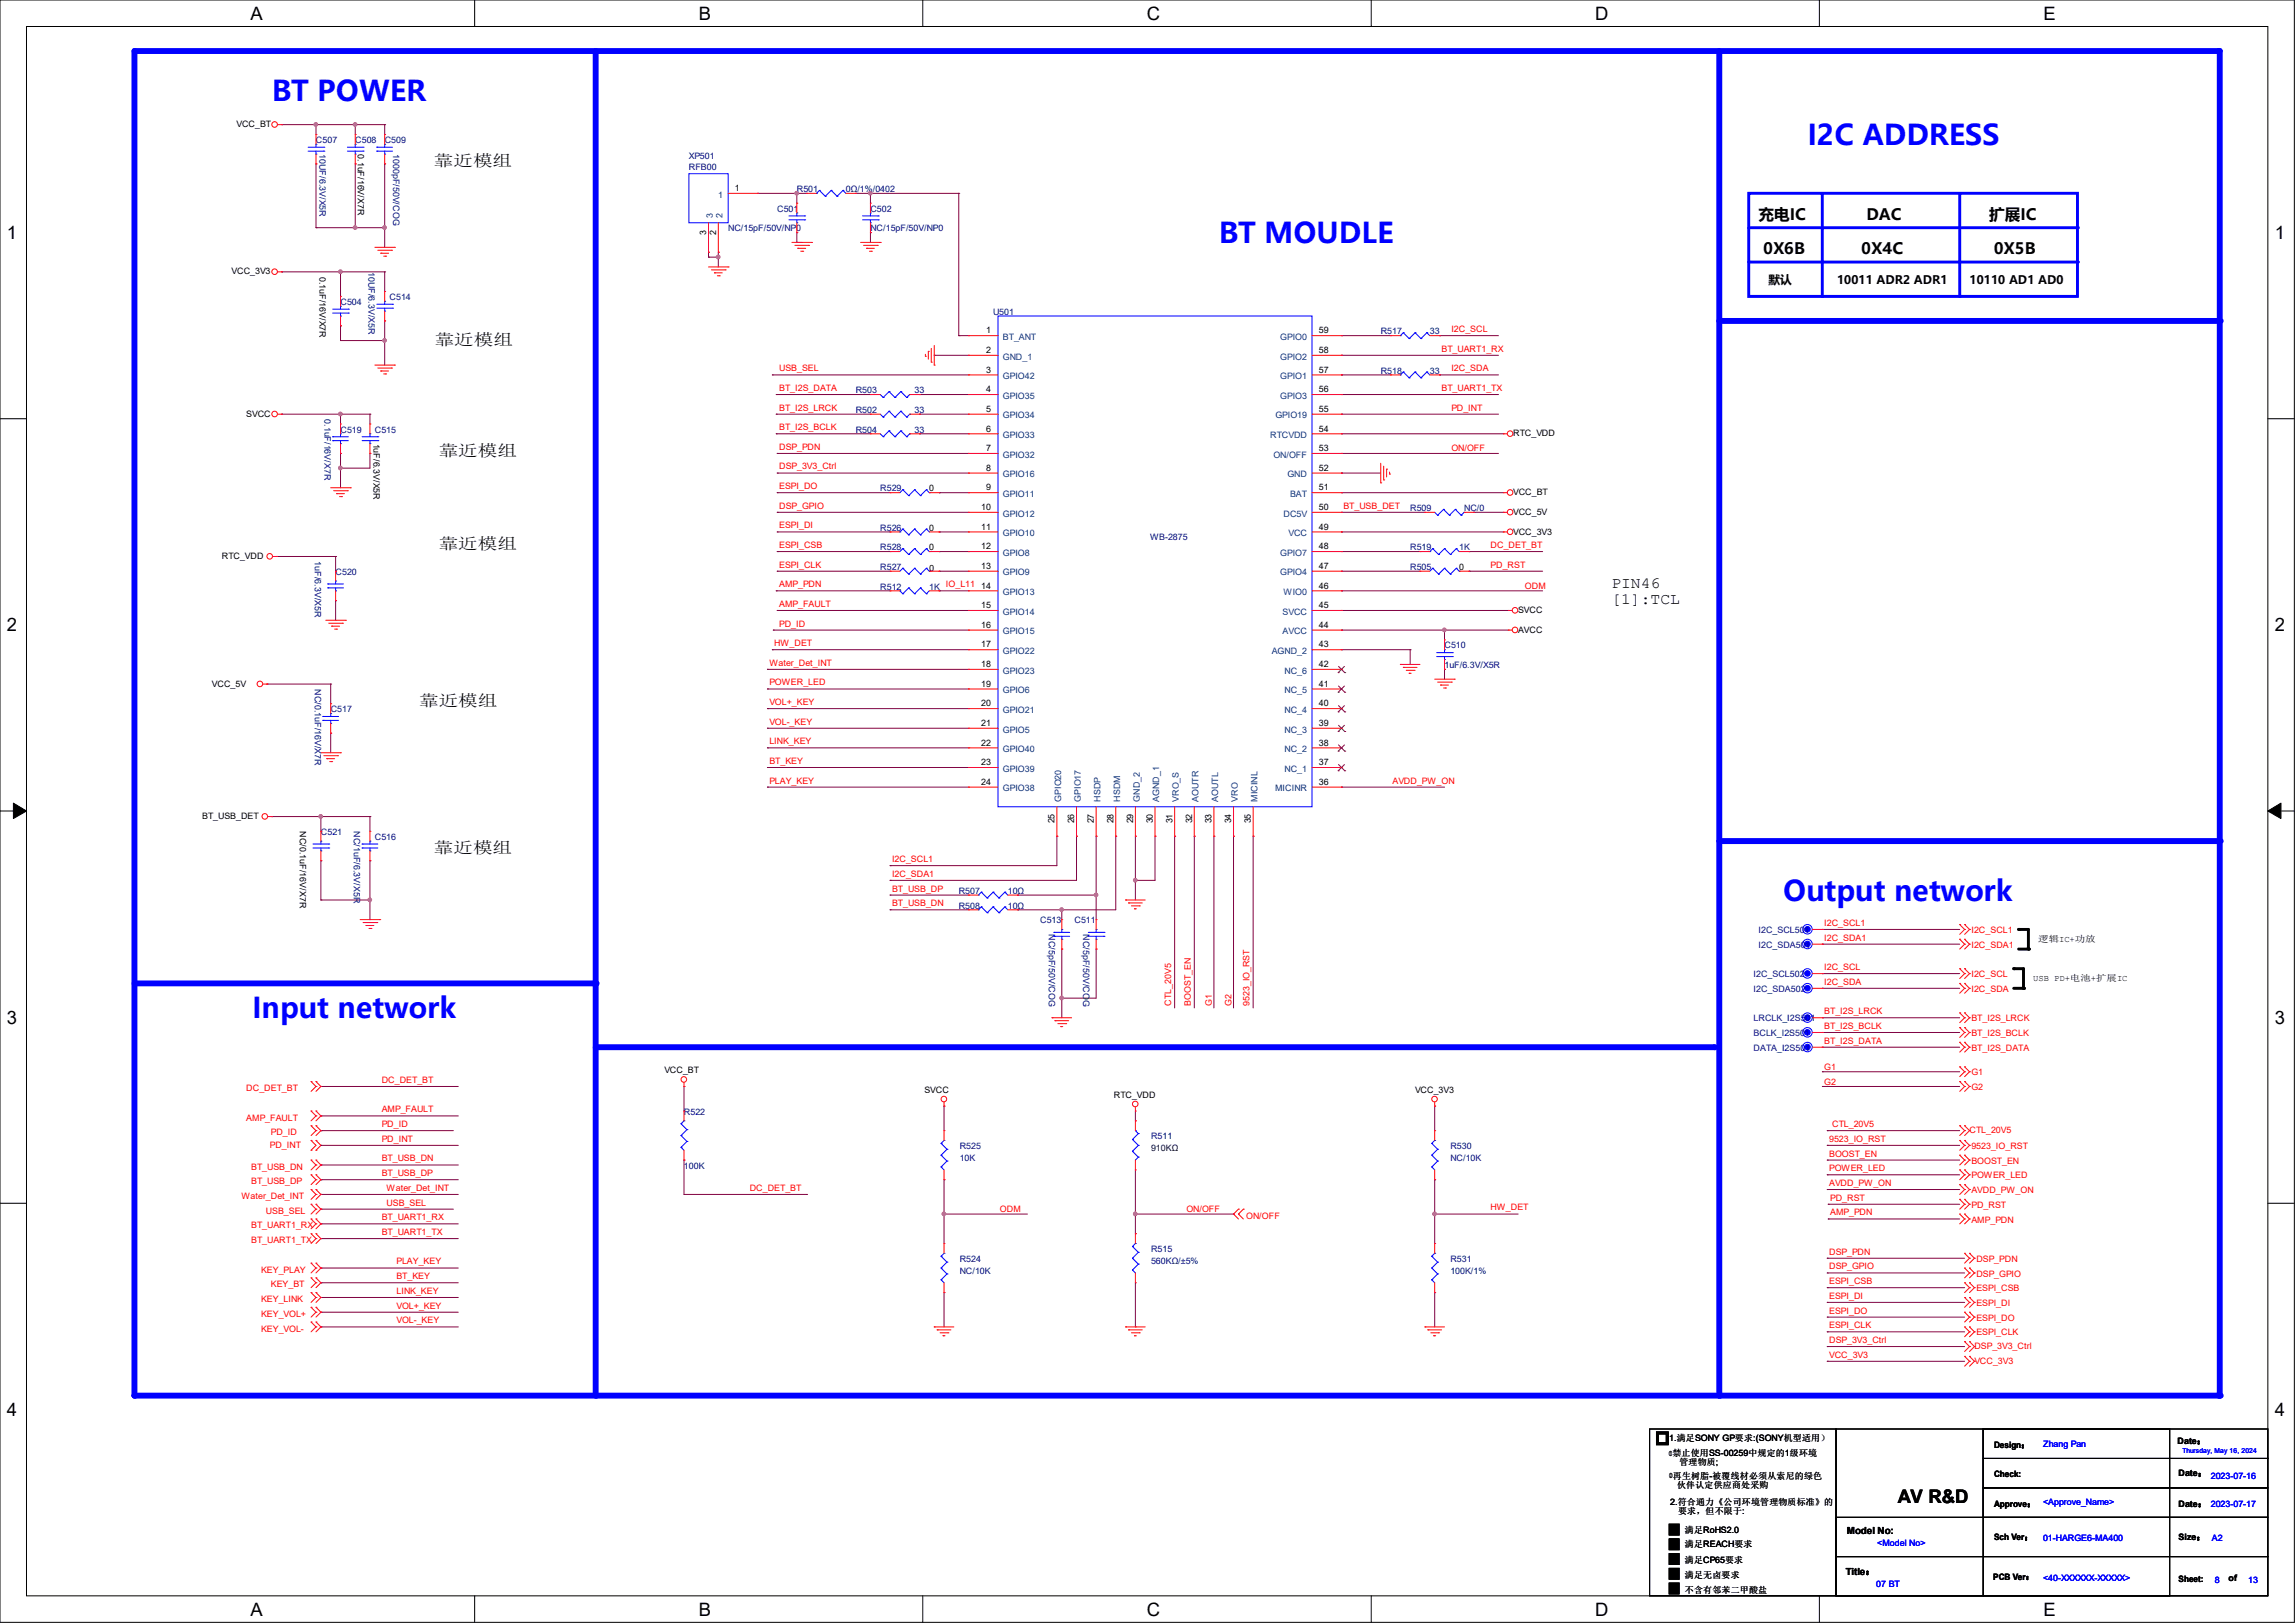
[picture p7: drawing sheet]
<svg xmlns="http://www.w3.org/2000/svg" width="297mm" height="210mm" viewBox="0 0 297 210" stroke-linecap="round" stroke-linejoin="round" font-family="sans-serif">
<defs><g id="words">
<g font-size="3.7" fill="#00f">
<text x="35.2" y="13">BT POWER</text>
<text x="233.9" y="18.8">I2C ADDRESS</text>
<text x="157.7" y="31.5">BT MOUDLE</text>
<text x="230.8" y="116.5">Output network</text>
<text x="32.6" y="131.8">Input network</text>
</g>
<g font-size="2.4">
<text x="32.4" y="2.6">A</text>
<text x="90.4" y="2.6">B</text>
<text x="148.4" y="2.6">C</text>
<text x="206.5" y="2.6">D</text>
<text x="264.5" y="2.6">E</text>
<text x=".9" y="30.9">1</text>
<text x="294.4" y="30.9">1</text>
<text x=".9" y="81.7">2</text>
<text x="294.4" y="81.7">2</text>
<text x=".9" y="132.5">3</text>
<text x="294.4" y="132.5">3</text>
<text x=".9" y="183.2">4</text>
<text x="294.4" y="183.2">4</text>
<text x="245.6" y="194.5">AV R&amp;D</text>
<text x="32.4" y="209.1">A</text>
<text x="90.4" y="209.1">B</text>
<text x="148.4" y="209.1">C</text>
<text x="206.5" y="209.1">D</text>
<text x="264.5" y="209.1">E</text>
</g>
<g font-size="2">
<text x="56.1" y="21.5">靠近模组</text>
<text x="227.6" y="28.4">充电IC</text>
<text x="241.6" y="28.4">DAC</text>
<text x="257.4" y="28.4">扩展IC</text>
<text x="228.2" y="32.9">0X6B</text>
<text x="240.9" y="32.9">0X4C</text>
<text x="258.1" y="32.9">0X5B</text>
<text x="56.3" y="44.6">靠近模组</text>
<text x="56.8" y="59">靠近模组</text>
<text x="56.8" y="71">靠近模组</text>
<text x="208.5" y="76.1">PIN46</text>
<text x="208.5" y="78.1">[1]:TCL</text>
<text x="54.2" y="91.4">靠近模组</text>
<text x="56.1" y="110.4">靠近模组</text>
</g>
<g font-size="1.5">
<text x="228.9" y="36.8">默认</text>
<text x="237.7" y="36.8">10011 ADR2 ADR1</text>
<text x="254.9" y="36.8">10110 AD1 AD0</text>
</g>
<g font-size="1.3">
<text x="238.9" y="203.8">Title：</text>
<text x="239" y="198.5">Model No:</text>
</g>
<g font-size="1.1">
<text x="30.6" y="16.5">VCC_BT</text>
<text x="46.3" y="19.9" transform="rotate(90 46.3 19.9)">0.1uF/16V/X7R</text>
<text x="95.1" y="24.7">1</text>
<text x="30" y="35.5">VCC_3V3</text>
<text x="41.4" y="35.8" transform="rotate(90 41.4 35.8)">0.1uF/16V/X7R</text>
<text x="91.4" y="30.4" transform="rotate(-90 91.4 30.4)">3</text>
<text x="92.7" y="30.4" transform="rotate(-90 92.7 30.4)">2</text>
<text x="127.6" y="43.1">1</text>
<text x="127.6" y="45.7">2</text>
<text x="170.7" y="45.7">58</text>
<text x="170.7" y="43.1">59</text>
<text x="31.9" y="53.9">SVCC</text>
<text x="127.6" y="48.2">3</text>
<text x="127.6" y="50.8">4</text>
<text x="127.6" y="53.3">5</text>
<text x="170.7" y="53.3">55</text>
<text x="170.7" y="50.8">56</text>
<text x="170.7" y="48.2">57</text>
<text x="48.3" y="57.4" transform="rotate(90 48.3 57.4)">1uF/6.3V/X5R</text>
<text x="127.6" y="55.8">6</text>
<text x="127.6" y="58.4">7</text>
<text x="170.7" y="58.4">53</text>
<text x="170.7" y="55.8">54</text>
<text x="195.8" y="56.5">RTC_VDD</text>
<text x="120.3" y="63.6">0</text>
<text x="127" y="66">10</text>
<text x="127.6" y="60.9">8</text>
<text x="127.6" y="63.5">9</text>
<text x="170.7" y="66">50</text>
<text x="170.7" y="63.5">51</text>
<text x="170.7" y="60.9">52</text>
<text x="195.8" y="64.1">VCC_BT</text>
<text x="120.3" y="68.7">0</text>
<text x="120.3" y="71.2">0</text>
<text x="127" y="68.5">11</text>
<text x="127" y="71.1">12</text>
<text x="170.7" y="71.1">48</text>
<text x="170.7" y="68.5">49</text>
<text x="195.8" y="69.2">VCC_3V3</text>
<text x="195.8" y="66.6">VCC_5V</text>
<text x="28.7" y="72.4">RTC_VDD</text>
<text x="120.9" y="73.2" transform="rotate(-180 120.9 73.2)">0</text>
<text x="127" y="73.6">13</text>
<text x="127" y="76.2">14</text>
<text x="170.7" y="76.2">46</text>
<text x="170.7" y="73.6">47</text>
<text x="188.8" y="73.7">0</text>
<text x="127" y="78.7">15</text>
<text x="127" y="81.2">16</text>
<text x="127" y="83.8">17</text>
<text x="170.7" y="83.8">43</text>
<text x="170.7" y="81.2">44</text>
<text x="170.7" y="78.7">45</text>
<text x="196.5" y="79.3">SVCC</text>
<text x="196.5" y="81.9">AVCC</text>
<text x="27.4" y="88.9">VCC_5V</text>
<text x="127" y="86.3">18</text>
<text x="127" y="88.9">19</text>
<text x="170.7" y="88.9">41</text>
<text x="170.7" y="86.3">42</text>
<text x="127" y="91.4">20</text>
<text x="127" y="93.9">21</text>
<text x="170.7" y="93.9">39</text>
<text x="170.7" y="91.4">40</text>
<text x="127" y="96.5">22</text>
<text x="127" y="99">23</text>
<text x="127" y="101.6">24</text>
<text x="170.7" y="101.6">36</text>
<text x="170.7" y="99">37</text>
<text x="170.7" y="96.5">38</text>
<text x="26.2" y="106">BT_USB_DET</text>
<text x="38.8" y="107.6" transform="rotate(90 38.8 107.6)">NC/0.1uF/16V/X7R</text>
<text x="136.5" y="106.6" transform="rotate(-90 136.5 106.6)">25</text>
<text x="139" y="106.6" transform="rotate(-90 139 106.6)">26</text>
<text x="141.6" y="106.6" transform="rotate(-90 141.6 106.6)">27</text>
<text x="144.1" y="106.6" transform="rotate(-90 144.1 106.6)">28</text>
<text x="146.6" y="106.6" transform="rotate(-90 146.6 106.6)">29</text>
<text x="149.2" y="106.6" transform="rotate(-90 149.2 106.6)">30</text>
<text x="151.7" y="106.6" transform="rotate(-90 151.7 106.6)">31</text>
<text x="154.3" y="106.6" transform="rotate(-90 154.3 106.6)">32</text>
<text x="156.8" y="106.6" transform="rotate(-90 156.8 106.6)">33</text>
<text x="159.3" y="106.6" transform="rotate(-90 159.3 106.6)">34</text>
<text x="161.9" y="106.6" transform="rotate(-90 161.9 106.6)">35</text>
<text x="263.8" y="121.9">逻辑IC+功放</text>
<text x="263.1" y="127">USB PD+电池+扩展IC</text>
<text x="86" y="138.9">VCC_BT</text>
<text x="119.6" y="141.4">SVCC</text>
<text x="144.1" y="142.1">RTC_VDD</text>
<text x="183.1" y="141.4">VCC_3V3</text>
<text x="216" y="186.5">1.满足SONY GP要求:(SONY机型适用）</text>
<text x="216.4" y="188.4">禁止使用SS-00259中规定的1级环境</text>
<text x="216.5" y="191.3">再生树脂-被覆线材必须从索尼的绿色</text>
<text x="217.3" y="189.6">管理物质;</text>
<text x="258.1" y="187.4">Design：</text>
<text x="258.1" y="191.2">Check:</text>
<text x="281.8" y="186.9">Date：</text>
<text x="281.9" y="191.1">Date：</text>
<text x="216.1" y="194.8">2.符合通力《公司环境管理物质标准》的</text>
<text x="217" y="192.5">伙伴认定供应商处采购</text>
<text x="217.2" y="196">要求，但不限于:</text>
<text x="258.1" y="195">Approve：</text>
<text x="281.9" y="195">Date： 2023-07-17</text>
<text x="218.1" y="198.3">满足RoHS2.0</text>
<text x="218.1" y="200.2">满足REACH要求</text>
<text x="218.1" y="202.3">满足CP65要求</text>
<text x="258.1" y="199.3">Sch Ver：</text>
<text x="281.9" y="199.3">Size：</text>
<text x="218.1" y="204.2">满足无卤要求</text>
<text x="218.1" y="206.1">不含有邻苯二甲酸盐</text>
<text x="257.9" y="204.4">PCB Ver：</text>
<text x="281.9" y="204.6">Sheet:</text>
<text x="288.4" y="204.6">of</text>
</g>
<g font-size="1.1" fill="#000080">
<text x="40.9" y="18.5">C507</text>
<text x="41.4" y="19.9" transform="rotate(90 41.4 19.9)">10UF/6.3V/X5R</text>
<text x="46" y="18.5">C508</text>
<text x="49.8" y="18.5">C509</text>
<text x="50.9" y="19.9" transform="rotate(90 50.9 19.9)">1000pF/50V/COG</text>
<text x="89.2" y="20.5">XP501</text>
<text x="89.2" y="22.1">RFB00</text>
<text x="94.2" y="29.9">NC/15pF/50V/NP0</text>
<text x="100.6" y="27.4">C501</text>
<text x="103.1" y="24.9">R501</text>
<text x="109.5" y="24.9">0Ω/1%/0402</text>
<text x="112.6" y="27.4">C502</text>
<text x="112.6" y="29.9">NC/15pF/50V/NP0</text>
<text x="47.7" y="35.2" transform="rotate(90 47.7 35.2)">10UF/6.3V/X5R</text>
<text x="44.1" y="39.5">C504</text>
<text x="50.4" y="38.8">C514</text>
<text x="128.5" y="40.7">U501</text>
<text x="178.7" y="43.3">R517</text>
<text x="185" y="43.3">33</text>
<text x="110.7" y="50.9">R503</text>
<text x="110.7" y="53.4">R502</text>
<text x="118.4" y="50.9">33</text>
<text x="118.4" y="53.4">33</text>
<text x="178.7" y="48.3">R518</text>
<text x="185" y="48.3">33</text>
<text x="42" y="54.2" transform="rotate(90 42 54.2)">0.1uF/16V/X7R</text>
<text x="44.1" y="56">C519</text>
<text x="48.5" y="56">C515</text>
<text x="110.7" y="56">R504</text>
<text x="118.4" y="56">33</text>
<text x="113.9" y="63.6">R529</text>
<text x="113.9" y="68.7">R526</text>
<text x="113.9" y="71.2">R528</text>
<text x="148.8" y="69.9">WB-2875</text>
<text x="182.5" y="66.1">R509</text>
<text x="182.5" y="71.2">R519</text>
<text x="188.8" y="71.2">1K</text>
<text x="189.5" y="66.1">NC/0</text>
<text x="40.7" y="72.6" transform="rotate(90 40.7 72.6)">1uF/6.3V/X5R</text>
<text x="43.4" y="74.4">C520</text>
<text x="113.9" y="73.7">R527</text>
<text x="113.9" y="76.3">R512</text>
<text x="120.3" y="76.3">1K</text>
<text x="182.5" y="73.7">R505</text>
<text x="186.9" y="83.9">C510</text>
<text x="40.7" y="89.2" transform="rotate(90 40.7 89.2)">NC/0.1uF/16V/X7R</text>
<text x="186.9" y="86.4">1uF/6.3V/X5R</text>
<text x="42.8" y="92.2">C517</text>
<text x="45.8" y="107.6" transform="rotate(90 45.8 107.6)">NC/1uF/6.3V/X5R</text>
<text x="41.5" y="108">C521</text>
<text x="48.5" y="108.7">C516</text>
<text x="124.1" y="115.7">R507</text>
<text x="124.1" y="117.6">R508</text>
<text x="130.4" y="115.7">10Ω</text>
<text x="130.4" y="117.6">10Ω</text>
<text x="134.6" y="119.5">C513</text>
<text x="139.1" y="119.5">C511</text>
<text x="135.7" y="120.9" transform="rotate(90 135.7 120.9)">NC/5pF/50V/COG</text>
<text x="140.2" y="120.9" transform="rotate(90 140.2 120.9)">NC/5pF/50V/COG</text>
<text x="227.6" y="120.7">I2C_SCL501</text>
<text x="227.6" y="122.6">I2C_SDA501</text>
<text x="226.9" y="128.4">I2C_SDA502</text>
<text x="226.9" y="126.5">I2C_SCL502</text>
<text x="226.9" y="134.1">BCLK_I2S501</text>
<text x="226.9" y="132.2">LRCLK_I2S501</text>
<text x="226.9" y="136">DATA_I2S501</text>
<text x="88.5" y="144.2">R522</text>
<text x="124.2" y="148.7">R525</text>
<text x="149" y="147.4">R511</text>
<text x="187.7" y="148.7">R530</text>
<text x="88.5" y="151.2">100K</text>
<text x="124.2" y="150.2">10K</text>
<text x="187.7" y="150.2">NC/10K</text>
<text x="124.2" y="163.3">R524</text>
<text x="124.2" y="164.8">NC/10K</text>
<text x="149" y="162">R515</text>
<text x="149" y="163.5">560KΩ/±5%</text>
<text x="187.7" y="163.3">R531</text>
<text x="187.7" y="164.8">100K/1%</text>
</g>
<g font-size="1.1" fill="#004080">
<text x="92.2" y="28.2" transform="rotate(-90 92.2 28.2)">3</text>
<text x="93" y="25.6">1</text>
<text x="93.5" y="28.2" transform="rotate(-90 93.5 28.2)">2</text>
<text x="129.8" y="44">BT_ANT</text>
<text x="129.8" y="46.5">GND_1</text>
<text x="165.7" y="46.5">GPIO2</text>
<text x="165.7" y="44">GPIO0</text>
<text x="129.8" y="49.1">GPIO42</text>
<text x="129.8" y="51.6">GPIO35</text>
<text x="165.7" y="51.6">GPIO3</text>
<text x="165.7" y="49.1">GPIO1</text>
<text x="129.8" y="54.1">GPIO34</text>
<text x="129.8" y="56.7">GPIO33</text>
<text x="129.8" y="59.2">GPIO32</text>
<text x="164.4" y="56.7">RTCVDD</text>
<text x="164.8" y="59.2">ON/OFF</text>
<text x="165.1" y="54.1">GPIO19</text>
<text x="129.8" y="61.8">GPIO16</text>
<text x="129.8" y="64.3">GPIO11</text>
<text x="166.6" y="61.8">GND</text>
<text x="167" y="64.3">BAT</text>
<text x="129.8" y="66.8">GPIO12</text>
<text x="129.8" y="69.4">GPIO10</text>
<text x="129.8" y="71.9">GPIO8</text>
<text x="165.7" y="71.9">GPIO7</text>
<text x="166.1" y="66.8">DC5V</text>
<text x="166.7" y="69.4">VCC</text>
<text x="129.8" y="74.5">GPIO9</text>
<text x="129.8" y="77">GPIO13</text>
<text x="165.7" y="74.5">GPIO4</text>
<text x="166.1" y="77">WIO0</text>
<text x="129.8" y="79.5">GPIO14</text>
<text x="129.8" y="82.1">GPIO15</text>
<text x="166" y="82.1">AVCC</text>
<text x="166" y="79.5">SVCC</text>
<text x="129.8" y="84.6">GPIO22</text>
<text x="129.8" y="87.2">GPIO23</text>
<text x="129.8" y="89.7">GPIO6</text>
<text x="164.6" y="84.6">AGND_2</text>
<text x="166.2" y="89.7">NC_5</text>
<text x="166.2" y="87.2">NC_6</text>
<text x="129.8" y="92.2">GPIO21</text>
<text x="129.8" y="94.8">GPIO5</text>
<text x="166.2" y="94.8">NC_3</text>
<text x="166.2" y="92.2">NC_4</text>
<text x="129.8" y="97.3">GPIO40</text>
<text x="129.8" y="99.9">GPIO39</text>
<text x="166.2" y="99.9">NC_1</text>
<text x="166.2" y="97.3">NC_2</text>
<text x="129.8" y="102.4">GPIO38</text>
<text x="137.3" y="103.8" transform="rotate(-90 137.3 103.8)">GPIO20</text>
<text x="139.9" y="103.8" transform="rotate(-90 139.9 103.8)">GPIO17</text>
<text x="142.4" y="103.8" transform="rotate(-90 142.4 103.8)">HSDP</text>
<text x="145" y="103.8" transform="rotate(-90 145 103.8)">HSDM</text>
<text x="147.5" y="103.8" transform="rotate(-90 147.5 103.8)">GND_2</text>
<text x="150" y="103.8" transform="rotate(-90 150 103.8)">AGND_1</text>
<text x="152.6" y="103.8" transform="rotate(-90 152.6 103.8)">VRO_S</text>
<text x="155.1" y="103.8" transform="rotate(-90 155.1 103.8)">AOUTR</text>
<text x="157.7" y="103.8" transform="rotate(-90 157.7 103.8)">AOUTL</text>
<text x="160.2" y="103.8" transform="rotate(-90 160.2 103.8)">VRO</text>
<text x="162.7" y="103.8" transform="rotate(-90 162.7 103.8)">MICINL</text>
<text x="165" y="102.4">MICINR</text>
</g>
<g font-size="1.1" fill="#f00">
<text x="186.6" y="45.5">BT_UART1_RX</text>
<text x="187.8" y="43">I2C_SCL</text>
<text x="100.8" y="53.1">BT_I2S_LRCK</text>
<text x="100.8" y="50.6">BT_I2S_DATA</text>
<text x="100.8" y="48">USB_SEL</text>
<text x="186.6" y="50.6">BT_UART1_TX</text>
<text x="187.8" y="48">I2C_SDA</text>
<text x="187.8" y="53.1">PD_INT</text>
<text x="100.8" y="55.7">BT_I2S_BCLK</text>
<text x="100.8" y="58.2">DSP_PDN</text>
<text x="187.8" y="58.4">ON/OFF</text>
<text x="100.8" y="63.3">ESPI_DO</text>
<text x="100.8" y="65.8">DSP_GPIO</text>
<text x="100.8" y="60.7">DSP_3V3_Ctrl</text>
<text x="173.9" y="65.8">BT_USB_DET</text>
<text x="100.8" y="70.9">ESPI_CSB</text>
<text x="100.8" y="68.4">ESPI_DI</text>
<text x="192.9" y="70.9">DC_DET_BT</text>
<text x="100.8" y="76">AMP_PDN</text>
<text x="100.8" y="73.5">ESPI_CLK</text>
<text x="122.4" y="76">IO_L11</text>
<text x="192.9" y="73.5">PD_RST</text>
<text x="197.4" y="76.2">ODM</text>
<text x="100.2" y="83.6">HW_DET</text>
<text x="100.8" y="81.1">PD_ID</text>
<text x="100.8" y="78.5">AMP_FAULT</text>
<text x="99.6" y="86.2">Water_Det_INT</text>
<text x="99.6" y="88.7">POWER_LED</text>
<text x="99.6" y="93.8">VOL-_KEY</text>
<text x="99.6" y="91.2">VOL+_KEY</text>
<text x="99.6" y="96.3">LINK_KEY</text>
<text x="99.6" y="101.4">PLAY_KEY</text>
<text x="99.6" y="98.9">BT_KEY</text>
<text x="180.2" y="101.4">AVDD_PW_ON</text>
<text x="115.4" y="111.6">I2C_SCL1</text>
<text x="115.4" y="113.5">I2C_SDA1</text>
<text x="115.4" y="117.3">BT_USB_DN</text>
<text x="115.4" y="115.4">BT_USB_DP</text>
<text x="236.1" y="119.8">I2C_SCL1</text>
<text x="236.1" y="121.7">I2C_SDA1</text>
<text x="236.1" y="125.5">I2C_SCL</text>
<text x="255.1" y="122.6">I2C_SDA1</text>
<text x="255.1" y="120.7">I2C_SCL1</text>
<text x="151.6" y="130.2" transform="rotate(-90 151.6 130.2)">CTL_20V5</text>
<text x="154.1" y="130.2" transform="rotate(-90 154.1 130.2)">BOOST_EN</text>
<text x="156.8" y="130.2" transform="rotate(-90 156.8 130.2)">G1</text>
<text x="159.4" y="130.2" transform="rotate(-90 159.4 130.2)">G2</text>
<text x="161.7" y="130.2" transform="rotate(-90 161.7 130.2)">9523_IO_RST</text>
<text x="236.1" y="131.2">BT_I2S_LRCK</text>
<text x="236.1" y="127.4">I2C_SDA</text>
<text x="255.1" y="128.4">I2C_SDA</text>
<text x="255.1" y="126.5">I2C_SCL</text>
<text x="236.1" y="133.1">BT_I2S_BCLK</text>
<text x="236.1" y="135">BT_I2S_DATA</text>
<text x="255.1" y="134.1">BT_I2S_BCLK</text>
<text x="255.1" y="136">BT_I2S_DATA</text>
<text x="255.1" y="132.2">BT_I2S_LRCK</text>
<text x="31.9" y="141.2">DC_DET_BT</text>
<text x="49.4" y="143.9">AMP_FAULT</text>
<text x="49.4" y="140.1">DC_DET_BT</text>
<text x="236.1" y="138.4">G1</text>
<text x="236.1" y="140.3">G2</text>
<text x="255.1" y="139.2">G1</text>
<text x="255.1" y="141.1">G2</text>
<text x="31.9" y="145">AMP_FAULT</text>
<text x="34.9" y="148.6">PD_INT</text>
<text x="35.1" y="146.9">PD_ID</text>
<text x="49.4" y="147.7">PD_INT</text>
<text x="49.4" y="145.8">PD_ID</text>
<text x="236.7" y="149.7">BOOST_EN</text>
<text x="236.7" y="147.7">9523_IO_RST</text>
<text x="237.1" y="145.8">CTL_20V5</text>
<text x="254.9" y="146.6">CTL_20V5</text>
<text x="255.1" y="148.7">9523_IO_RST</text>
<text x="31.2" y="155.2">Water_Det_INT</text>
<text x="32.5" y="151.3">BT_USB_DN</text>
<text x="32.5" y="153.3">BT_USB_DP</text>
<text x="49.4" y="150.3">BT_USB_DN</text>
<text x="49.4" y="152.2">BT_USB_DP</text>
<text x="50" y="154.1">Water_Det_INT</text>
<text x="97" y="154.1">DC_DET_BT</text>
<text x="236.7" y="151.6">POWER_LED</text>
<text x="236.7" y="153.5">AVDD_PW_ON</text>
<text x="236.8" y="155.4">PD_RST</text>
<text x="255.1" y="150.6">BOOST_EN</text>
<text x="255.1" y="152.5">POWER_LED</text>
<text x="255.1" y="154.4">AVDD_PW_ON</text>
<text x="32.5" y="159">BT_UART1_RX</text>
<text x="32.5" y="160.9">BT_UART1_TX</text>
<text x="34.4" y="157.1">USB_SEL</text>
<text x="49.4" y="157.9">BT_UART1_RX</text>
<text x="49.4" y="159.8">BT_UART1_TX</text>
<text x="50" y="156">USB_SEL</text>
<text x="129.4" y="156.8">ODM</text>
<text x="153.5" y="156.8">ON/OFF</text>
<text x="161.3" y="157.7">ON/OFF</text>
<text x="192.9" y="156.6">HW_DET</text>
<text x="236.8" y="157.3">AMP_PDN</text>
<text x="255.1" y="158.2">AMP_PDN</text>
<text x="255.1" y="156.3">PD_RST</text>
<text x="33.8" y="164.7">KEY_PLAY</text>
<text x="35.1" y="166.6">KEY_BT</text>
<text x="51.3" y="165.5">BT_KEY</text>
<text x="51.3" y="167.4">LINK_KEY</text>
<text x="51.3" y="163.6">PLAY_KEY</text>
<text x="236.7" y="166.2">ESPI_CSB</text>
<text x="236.7" y="164.3">DSP_GPIO</text>
<text x="236.7" y="162.4">DSP_PDN</text>
<text x="255.8" y="167.1">ESPI_CSB</text>
<text x="255.8" y="165.2">DSP_GPIO</text>
<text x="255.8" y="163.3">DSP_PDN</text>
<text x="33.8" y="168.5">KEY_LINK</text>
<text x="33.8" y="170.4">KEY_VOL+</text>
<text x="33.8" y="172.3">KEY_VOL-</text>
<text x="51.3" y="169.3">VOL+_KEY</text>
<text x="51.3" y="171.2">VOL-_KEY</text>
<text x="236.7" y="168.1">ESPI_DI</text>
<text x="236.7" y="170">ESPI_DO</text>
<text x="236.7" y="171.9">ESPI_CLK</text>
<text x="236.7" y="173.8">DSP_3V3_Ctrl</text>
<text x="255.8" y="169">ESPI_DI</text>
<text x="255.8" y="170.9">ESPI_DO</text>
<text x="255.8" y="172.8">ESPI_CLK</text>
<text x="236.7" y="175.7">VCC_3V3</text>
<text x="255.5" y="174.6">DSP_3V3_Ctrl</text>
<text x="255.5" y="176.5">VCC_3V3</text>
</g>
<text font-size="1.1" fill="#000040" x="149" y="148.9">910KΩ</text>
<g font-size="1.1" fill="#00f">
<text x="264.4" y="187.3">Zhang Pan</text>
<text x="286.1" y="191.4">2023-07-16</text>
<text x="264.4" y="194.8">&lt;Approve_Name&gt;</text>
<text x="242.9" y="200.1">&lt;Model No&gt;</text>
<text x="264.4" y="199.4">01-HARGE6-MA400</text>
<text x="286.3" y="199.4">A2</text>
<text x="242.8" y="205.3">07 BT</text>
<text x="264.4" y="204.6">&lt;40-XXXXXX-XXXXX&gt;</text>
<text x="286.6" y="204.8">8</text>
<text x="290.9" y="204.8">13</text>
</g>
<g font-size=".9">
<text x="216" y="188.4">①</text>
<text x="216" y="191.3">②</text>
</g>
<text font-size=".9" fill="#00f" x="282.5" y="188">Thursday, May 16, 2024</text>
</g></defs>
<path d="M0 0h296.9v209.9h-296.9zM3.4 3.4h290.1v203.1h-290.1z" fill="none" stroke="#000" stroke-width=".13"/>
<g fill="#fff">
<path d="M32.4 .4h1.6v2.7h-1.6z"/>
<path d="M32.4 206.9h1.6v2.7h-1.6z"/>
</g>
<path d="M61.4 0v3.4M61.4 206.5v3.4" fill="none" stroke="#000" stroke-width=".13"/>
<g fill="#fff">
<path d="M90.4 .4h1.6v2.7h-1.6z"/>
<path d="M90.4 206.9h1.6v2.7h-1.6z"/>
</g>
<path d="M119.4 0v3.4M119.4 206.5v3.4" fill="none" stroke="#000" stroke-width=".13"/>
<g fill="#fff">
<path d="M148.4 .4h1.7v2.7h-1.7z"/>
<path d="M148.4 206.9h1.7v2.7h-1.7z"/>
</g>
<path d="M177.5 0v3.4M177.5 206.5v3.4" fill="none" stroke="#000" stroke-width=".13"/>
<g fill="#fff">
<path d="M206.5 .4h1.7v2.7h-1.7z"/>
<path d="M206.5 206.9h1.7v2.7h-1.7z"/>
</g>
<path d="M235.5 0v3.4M235.5 206.5v3.4" fill="none" stroke="#000" stroke-width=".13"/>
<g fill="#fff">
<path d="M264.5 .4h1.5v2.7h-1.5z"/>
<path d="M264.5 206.9h1.5v2.7h-1.5z"/>
<path d="M.9 28.8h1.3v2.7h-1.3z"/>
<path d="M294.4 28.8h1.3v2.7h-1.3z"/>
<path d="M.9 79.5h1.3v2.7h-1.3z"/>
<path d="M294.4 79.5h1.3v2.7h-1.3z"/>
</g>
<path d="M0 54.2h3.4M293.5 54.2h3.4" fill="none" stroke="#000" stroke-width=".13"/>
<g fill="#fff">
<path d="M.9 130.3h1.3v2.7h-1.3z"/>
<path d="M294.4 130.3h1.3v2.7h-1.3z"/>
</g>
<path d="M0 104.9h3.4M293.5 104.9h3.4" fill="none" stroke="#000" stroke-width=".13"/>
<path d="M1.7 103.9l1.7 1-1.7 1zM293.5 104.9l1.7-1v2z" fill="#000" stroke="#000" stroke-width=".13"/>
<g fill="#fff">
<path d="M.9 181.1h1.3v2.6h-1.3z"/>
<path d="M294.4 181.1h1.3v2.6h-1.3z"/>
</g>
<path d="M0 155.7h3.4M293.5 155.7h3.4" fill="none" stroke="#000" stroke-width=".13"/>
<path d="M77.1 135.5h144.8" fill="none" stroke="#00f" stroke-width=".76"/>
<circle cx="221.9" cy="135.5" r=".38" fill="#00f"/>
<path d="M253.6 25v13.4" fill="none" stroke="#00f" stroke-width=".38"/>
<circle cx="253.6" cy="38.4" r=".19" fill="#00f"/>
<path d="M235.8 25v13.4" fill="none" stroke="#00f" stroke-width=".38"/>
<circle cx="235.8" cy="38.4" r=".19" fill="#00f"/>
<path d="M226.3 33.9h42.6" fill="none" stroke="#00f" stroke-width=".38"/>
<circle cx="268.9" cy="33.9" r=".19" fill="#00f"/>
<path d="M226.3 29.5h42.6" fill="none" stroke="#00f" stroke-width=".38"/>
<circle cx="268.9" cy="29.5" r=".19" fill="#00f"/>
<path d="M226.3 25h42.6v13.4h-42.6z" fill="none" stroke="#00f" stroke-width=".38"/>
<path d="M260.6 125.3h1.3v2.6h-1.3M261.2 120.3h1.3v2.5h-1.3" fill="none" stroke="#000" stroke-width=".38"/>
<g fill="#000">
<circle cx="260.6" cy="125.3" r=".19"/>
<circle cx="261.2" cy="120.3" r=".19"/>
<circle cx="261.9" cy="127.9" r=".19"/>
<circle cx="262.5" cy="122.8" r=".19"/>
</g>
<path d="M17.4 6.6h269.7" fill="none" stroke="#00f" stroke-width=".76"/>
<circle cx="287.1" cy="6.6" r=".38" fill="#00f"/>
<path d="M17.4 6.6v174" fill="none" stroke="#00f" stroke-width=".76"/>
<circle cx="17.4" cy="180.6" r=".38" fill="#00f"/>
<path d="M17.4 180.6h269.7" fill="none" stroke="#00f" stroke-width=".76"/>
<circle cx="287.1" cy="180.6" r=".38" fill="#00f"/>
<path d="M287.3 6.6v174" fill="none" stroke="#00f" stroke-width=".76"/>
<circle cx="287.3" cy="180.6" r=".38" fill="#00f"/>
<path d="M77.1 6.6v174" fill="none" stroke="#00f" stroke-width=".76"/>
<circle cx="77.1" cy="180.6" r=".38" fill="#00f"/>
<path d="M222.5 6.6v174" fill="none" stroke="#00f" stroke-width=".76"/>
<circle cx="222.5" cy="180.6" r=".38" fill="#00f"/>
<path d="M17.4 127.3h59.7" fill="none" stroke="#00f" stroke-width=".76"/>
<circle cx="77.1" cy="127.3" r=".38" fill="#00f"/>
<path d="M222.5 108.8h64.8" fill="none" stroke="#00f" stroke-width=".76"/>
<circle cx="287.3" cy="108.8" r=".38" fill="#00f"/>
<path d="M222.5 41.5h64.8" fill="none" stroke="#00f" stroke-width=".76"/>
<circle cx="287.3" cy="41.5" r=".38" fill="#00f"/>
<g fill="none" stroke="#800040" stroke-width=".13">
<path d="M36.4 16.1h.1M36.4 16.1h13.4M40.9 16.1h.1M40.9 16.1v1.3M46 16.1h.1M46 16.1v1.3M49.8 16.1h.1M49.8 16.1v1.3M36.4 35.2h.1M36.4 35.2h13.4M40.9 21.2h.1M40.9 29.5h.1"/>
<path d="M40.9 21.2v8.3M40.9 29.5h8.9M44.1 35.2h.1M44.1 35.2v3.2M46 21.2h.1M46 29.5h.1M46 21.2v8.3M49.8 21.2h.1M49.8 29.5h.1M49.8 35.2h.1M49.8 21.2v10.8M49.8 35.2v2.5"/>
<path d="M91.7 33.3h.1M91.7 32.6h.1M91.7 33.3h1.3M91.7 32.6v.7M93 32.6h.1M93 33.3h.1M93 32.6v1.9M98 25h.1M98 25h6.4M103.1 25h.1M103.1 30.1h.1M103.1 31.4h.1"/>
<path d="M103.1 25v1.3M103.1 30.1v1.3M103.1 31.4h.7M110.7 25h.1M110.7 25h13.4M112.6 25h.1M112.6 30.1h.1M112.6 25v1.3M112.6 30.1v1.3M124.1 25h.1M124.1 25v18.4M36.4 53.6h.1"/>
<path d="M36.4 53.6h11.5M44.1 58.7h.1M44.1 42.2h.1M44.1 53.6h.1M44.1 42.2v1.9h5.7M44.1 53.6v1.3M44.1 58.7v4.4M47.9 58.7h.1M47.9 53.6h.1M47.9 53.6v1.3M47.9 58.7v1.9h-3.8M49.8 44.1h.1"/>
<path d="M49.8 41.5h.1M49.8 41.5v5.7M99.9 48.5h.1M99.9 48.5h25.4M100.5 53.6h.1M100.5 51.1h.1M100.5 56.1h.1M100.5 53.6h12.1M100.5 51.1h12.1M100.5 56.1h12.1M100.6 58.7h.1M100.6 58.7h24.7"/>
<path d="M119 56.1h.1M119 51.1h.1M119 53.6h.1M119 53.6h6.3M119 51.1h6.3M119 56.1h6.3M120.9 46h.1M120.9 46h4.4M124.1 43.4h.1M124.1 43.4h1.2M173.6 48.5h.1M173.6 51.1h.1"/>
<path d="M173.6 46h.1M173.6 53.6h.1M173.6 43.4h.1M173.6 58.7h.1M173.6 56.1h.1M173.6 53.6h20.3M173.6 51.1h20.3M173.6 56.1h21M173.6 58.7h20.3M173.6 48.5h6.4M173.6 43.4h6.4M173.6 46h20.3"/>
<path d="M186.3 43.4h.1M186.3 48.5h.1M186.3 48.5h7.6M186.3 43.4h7.6M35.8 72h.1M35.8 72h7.6M43.4 77.7h.1M43.4 72h.1M43.4 72v1.9M43.4 77.7v2.6M44.1 60.6h.1M100.5 76.5h.1"/>
<path d="M100.5 76.5h14.7M100.6 63.8h.1M100.6 66.3h.1M100.6 79h.1M100.6 71.4h.1M100.6 68.8h.1M100.6 73.9h.1M100.6 61.2h.1M100.6 73.9h14.6M100.6 71.4h14.6M100.6 63.8h14.6M100.6 66.3h24.7"/>
<path d="M100.6 68.8h14.6M100.6 61.2h24.7M100.6 79h24.7M121.5 76.5h.1M121.5 68.8h.1M121.5 73.9h.1M121.5 71.4h.1M121.5 63.8h.1M121.5 76.5h3.8M121.5 73.9h3.8M121.5 71.4h3.8M121.5 63.8h3.8"/>
<path d="M121.5 68.8h3.8M173.6 73.9h.1M173.6 76.5h.1M173.6 61.2h.1M173.6 71.4h.1M173.6 66.3h.1M173.6 79h.1M173.6 68.8h.1M173.6 63.8h.1M173.6 76.5h26M173.6 73.9h10.2M173.6 71.4h10.2"/>
<path d="M173.6 63.8h21M173.6 66.3h10.8M173.6 68.8h21M173.6 61.2h5.1M173.6 79h21.6M190.1 71.4h.1M190.1 73.9h.1M190.1 73.9h9.5M190.1 71.4h9.5M190.8 66.3h.1M190.8 66.3h3.8M34.5 88.5h.1"/>
<path d="M34.5 88.5h8.3M42.8 88.5h.1M42.8 94.9h.1M42.8 88.5v2.6M42.8 94.9v2.5M99.3 96.8h.1M99.3 99.3h.1M99.3 94.2h.1M99.3 91.7h.1M99.3 86.6h.1M99.3 89.2h.1M99.3 96.8h26"/>
<path d="M99.3 99.3h26M99.3 94.2h26M99.3 91.7h26M99.3 86.6h26M99.3 89.2h26M99.9 84.1h.1M99.9 84.1h25.4M100.1 81.5h.1M100.1 81.5h25.2M173.6 81.5h.1M173.6 84.1h.1M173.6 81.5h21.6"/>
<path d="M173.6 84.1h8.9M182.5 84.1h.1M182.5 84.1v1.9M186.9 86.6h.1M186.9 81.5h.1M186.9 81.5v1.3M186.9 86.6v1.3M35.2 105.7h.1M35.2 105.7h12.7M41.5 105.7h.1M41.5 111.4h.1M41.5 116.5h.1"/>
<path d="M41.5 105.7v1.9M41.5 111.4v5.1M41.5 116.5h6.4M47.9 105.7h.1M47.9 111.4h.1M47.9 116.5h.1M47.9 105.7v1.9M47.9 111.4v7.6M99.3 101.9h.1M99.3 101.9h26M115.2 117.7h.1M115.2 115.8h.1"/>
<path d="M115.2 112h.1M115.2 113.9h.1M115.2 117.7h10.1M115.2 115.8h10.1M131.7 117.7h.1M131.7 115.8h.1M131.7 115.8h10.2M136.8 108.2h.1M136.8 108.2v3.8h-21.6M137.4 117.7h.1M137.4 117.7v1.3M139.3 108.2h.1"/>
<path d="M139.3 108.2v5.7h-24.1M141.9 115.8h.1M141.9 108.2h.1M141.9 108.2v10.8M144.4 108.2h.1M144.4 108.2v9.5h-12.7M146.9 108.2h.1M146.9 113.9h.1M146.9 108.2v8.3M149.5 108.2h.1M149.5 108.2v5.7h-2.6M152 108.2h.1"/>
<path d="M152 108.2v22.2M154.6 108.2h.1M154.6 108.2v22.2M157.1 108.2h.1M157.1 108.2v22.2M159.6 108.2h.1M159.6 108.2v22.2M162.2 108.2h.1M162.2 108.2v22.2M173.6 101.9h.1M173.6 101.9h13.3M137.4 129.2h.1"/>
<path d="M137.4 122.8h.1M137.4 122.8v8.9M141.9 122.8h.1M141.9 122.8v6.4h-4.5M235.8 122.2h.1M235.8 120.3h.1M235.8 133.6h.1M235.8 135.5h.1M235.8 131.7h.1M235.8 127.9h.1M235.8 126h.1M235.8 138.7h.1"/>
<path d="M235.8 122.2h17.8M235.8 120.3h17.8M235.8 133.6h17.8M235.8 135.5h17.8M235.8 131.7h17.8M235.8 127.9h17.8M235.8 126h17.8M235.8 138.7h17.8M41.5 144.4h.1M41.5 150.7h.1M41.5 152.7h.1M41.5 140.6h.1"/>
<path d="M41.5 148.2h.1M41.5 154.6h.1M41.5 156.5h.1M41.5 146.3h.1M41.5 158.4h.1M41.5 144.4h17.8M41.5 150.7h17.8M41.5 152.7h17.8M41.5 140.6h17.8M41.5 148.2h17.8M41.5 154.6h17.8M41.5 156.5h17.2"/>
<path d="M41.5 146.3h17.2M41.5 158.4h17.8M88.5 140.6h.1M88.5 150.1h.1M88.5 150.1v4.5h15.9M88.5 140.6v3.2M104.4 154.6h.1M122.2 143.1h.1M122.2 152.7h.1M122.2 157.1h.1M122.2 143.1v3.2M122.2 152.7v8.2"/>
<path d="M122.2 157.1h10.8M146.9 157.1h.1M146.9 145h.1M146.9 159.6h.1M146.9 143.8v1.2M146.9 151.4v8.2M146.9 157.1h12.7M159.6 157.1h.1M185.7 157.1h.1M185.7 143.1h.1M185.7 152.7h.1M185.7 157.1h10.8"/>
<path d="M185.7 143.1v3.2M185.7 152.7v8.2M235.8 140.6h.1M235.8 140.6h17.8M236.5 150.1h.1M236.5 152h.1M236.5 148.2h.1M236.5 153.9h.1M236.5 146.3h.1M236.5 150.1h17.1M236.5 152h17.1M236.5 148.2h17.1"/>
<path d="M236.5 146.3h17.1M236.5 153.9h17.1M236.6 157.7h.1M236.6 155.8h.1M236.6 157.7h17M236.6 155.8h17M41.5 166h.1M41.5 167.9h.1M41.5 169.8h.1M41.5 171.7h.1M41.5 164.1h.1M41.5 160.3h.1"/>
<path d="M41.5 166h17.8M41.5 167.9h17.8M41.5 169.8h17.8M41.5 171.7h17.8M41.5 164.1h17.8M41.5 160.3h17.8M122.2 167.3h.1M122.2 167.3v4.4M146.9 171.7h.1M146.9 166v5.7M185.7 167.3h.1M185.7 167.3v4.4"/>
<path d="M236.5 166.6h.1M236.5 164.7h.1M236.5 168.5h.1M236.5 170.4h.1M236.5 162.8h.1M236.5 172.3h.1M236.5 174.2h.1M236.5 176.1h.1M236.5 166.6h17.8M236.5 164.7h17.8M236.5 168.5h17.8M236.5 170.4h17.8"/>
<path d="M236.5 162.8h17.8M236.5 172.3h17.8M236.5 174.2h17.8M236.5 176.1h17.8"/>
</g>
<g fill="#f0f" stroke="#f0f" stroke-width=".13">
<circle cx="112.6" cy="25" r=".23"/>
<circle cx="46" cy="16.1" r=".23"/>
<circle cx="40.9" cy="16.1" r=".23"/>
<circle cx="137.4" cy="117.7" r=".23"/>
<circle cx="137.4" cy="129.1" r=".23"/>
<circle cx="49.8" cy="29.4" r=".23"/>
<circle cx="46" cy="29.4" r=".23"/>
<circle cx="92.9" cy="33.3" r=".23"/>
<circle cx="103.1" cy="25" r=".23"/>
<circle cx="141.8" cy="115.8" r=".23"/>
<circle cx="146.9" cy="113.9" r=".23"/>
<circle cx="186.9" cy="81.5" r=".23"/>
<circle cx="44" cy="35.2" r=".23"/>
<circle cx="44" cy="53.6" r=".23"/>
<circle cx="44" cy="60.6" r=".23"/>
<circle cx="49.8" cy="44" r=".23"/>
<circle cx="41.5" cy="105.6" r=".23"/>
<circle cx="47.9" cy="116.4" r=".23"/>
<circle cx="122.2" cy="157.1" r=".23"/>
<circle cx="146.9" cy="157.1" r=".23"/>
<circle cx="185.7" cy="157.1" r=".23"/>
</g>
<g fill="none" stroke="#f00" stroke-width=".13">
<path d="M35.9 16.1h.5M36.4 16.1h.1M40.9 17.4h.1M40.9 17.4v1.3M40.9 19.9v1.3M46 17.4h.1M46 17.4v1.3M46 19.9v1.3M49.8 17.4h.1M49.8 17.4v1.3M49.8 19.9v1.3M35.9 35.2h.5"/>
<path d="M36.4 35.2h.1M40.9 21.2h.1M44.1 38.4h.1M44.1 38.4v1.2M46 21.2h.1M48.5 32h2.6M48.9 32.4h1.8M49.3 32.8h.1M49.3 32.8h1M49.7 33.1h.2M49.8 21.2h.1M49.8 37.7h.1"/>
<path d="M49.8 37.7v1.3M49.9 33.1h.1M50.7 32.4h.1M51.1 32h.1M91.7 32.6h.1M91.7 34.5h2.5M91.7 28.8v3.8M92.1 34.9h1.8M92.5 35.3h.1M92.5 35.3h1M92.8 35.7h.3M93 32.6h.1"/>
<path d="M93 28.8v3.8M93.1 35.7h.1M93.9 34.9h.1M94.2 34.5h.1M94.2 25h3.8M98 25h.1M102.5 31.4h2.5M102.9 31.7h1.7M103.1 26.3h.1M103.1 30.1h.1M103.1 26.3v1.3M103.1 28.8v1.3"/>
<path d="M103.3 32.1h.1M103.3 32.1h1M103.6 32.5h.3M103.9 32.5h.1M104.4 25h.1M104.4 25h1.3M104.6 31.7h.1M105 31.4h.1M109.5 25h1.2M110.7 25h.1M111.4 31.4h2.5M111.8 31.7h1.7"/>
<path d="M112.1 32.1h.1M112.1 32.1h1.1M112.5 32.5h.3M112.6 26.3h.1M112.6 30.1h.1M112.6 26.3v1.3M112.6 28.8v1.3M112.8 32.5h.1M113.5 31.7h.1M113.9 31.4h.1M35.9 53.6h.5M36.4 53.6h.1"/>
<path d="M44.1 58.7h.1M44.1 54.9h.1M44.1 42.2h.1M44.1 40.9v1.3M44.1 54.9v1.2M44.1 57.4v1.3M47.9 54.9h.1M47.9 58.7h.1M47.9 54.9v1.2M47.9 57.4v1.3M48.5 47.2h2.6M48.9 47.6h1.8"/>
<path d="M49.3 48h.1M49.3 48h1M49.7 48.4h.2M49.8 41.5h.1M49.8 40.3v1.2M49.9 48.4h.1M50.7 47.6h.1M51.1 47.2h.1M112.6 56.1h.1M112.6 51.1h.1M112.6 53.6h.1M112.6 56.1h1.3"/>
<path d="M112.6 53.6h1.3M112.6 51.1h1.3M117.7 56.1h1.3M117.7 53.6h1.3M117.7 51.1h1.3M119 56.1h.1M119 51.1h.1M119 53.6h.1M119.8 46.1h.1M119.8 45.8v.3M120.1 45.5h.1M120.1 45.5v1"/>
<path d="M120.5 46.9h.1M120.5 45.1v1.8M120.9 47.2h.1M120.9 44.7v2.5M125.3 43.4h.1M125.3 46h.1M125.3 48.5h.1M125.3 51.1h.1M125.3 53.6h.1M125.3 56.1h.1M125.3 58.7h.1M125.3 56.1h3.9"/>
<path d="M125.3 53.6h3.9M125.3 43.4h3.9M125.3 51.1h3.9M125.3 46h3.9M125.3 48.5h3.9M125.3 58.7h3.9M169.8 56.1h3.8M169.8 53.6h3.8M169.8 43.4h3.8M169.8 51.1h3.8M169.8 46h3.8M169.8 48.5h3.8"/>
<path d="M169.8 58.7h3.8M173.6 58.7h.1M173.6 56.1h.1M173.6 53.6h.1M173.6 51.1h.1M173.6 48.5h.1M173.6 46h.1M173.6 43.4h.1M178.7 59.9v2.6M180 43.4h.1M180 48.5h.1M180 43.4h1.2"/>
<path d="M180 48.5h1.2M185 43.4h1.3M185 48.5h1.3M186.3 43.4h.1M186.3 48.5h.1M194.6 56.1h.1M194.6 56.1h.5M35.3 72h.5M35.8 72h.1M42.8 63.1h2.5M43.2 63.5h1.8M43.4 77.7h.1"/>
<path d="M43.4 73.9h.1M43.4 73.9v1.3M43.4 76.5v1.2M43.6 63.9h.1M43.6 63.9h1M43.9 64.3h.3M44.2 64.3h.1M45 63.5h.1M45.3 63.1h.1M115.2 63.8h.1M115.2 73.9h.1M115.2 76.5h.1"/>
<path d="M115.2 68.8h.1M115.2 71.4h.1M115.2 68.8h1.3M115.2 63.8h1.3M115.2 73.9h1.3M115.2 76.5h1.3M115.2 71.4h1.3M120.3 68.8h1.2M120.3 63.8h1.2M120.3 73.9h1.2M120.3 76.5h1.2M120.3 71.4h1.2"/>
<path d="M121.5 63.8h.1M121.5 73.9h.1M121.5 76.5h.1M121.5 68.8h.1M121.5 71.4h.1M125.3 61.2h.1M125.3 63.8h.1M125.3 66.3h.1M125.3 68.8h.1M125.3 71.4h.1M125.3 73.9h.1M125.3 76.5h.1"/>
<path d="M125.3 79h.1M125.3 79h3.9M125.3 68.8h3.9M125.3 63.8h3.9M125.3 66.3h3.9M125.3 73.9h3.9M125.3 76.5h3.9M125.3 61.2h3.9M125.3 71.4h3.9M169.8 79h3.8M169.8 68.8h3.8M169.8 63.8h3.8"/>
<path d="M169.8 66.3h3.8M169.8 73.9h3.8M169.8 76.5h3.8M169.8 61.2h3.8M169.8 71.4h3.8M173.6 79h.1M173.6 76.5h.1M173.6 73.9h.1M173.6 71.4h.1M173.6 68.8h.1M173.6 66.3h.1M173.6 63.8h.1"/>
<path d="M173.6 61.2h.1M178.7 62.5h.1M179.1 62.1h.1M179.1 60.3v1.8M179.5 60.7h.1M179.5 60.7v1M179.8 61.3h.1M179.8 61.1v.2M183.8 73.9h.1M183.8 71.4h.1M183.8 73.9h1.2M183.8 71.4h1.2"/>
<path d="M184.4 66.3h.1M184.4 66.3h1.3M188.8 73.9h1.3M188.8 71.4h1.3M189.5 66.3h1.3M190.1 73.9h.1M190.1 71.4h.1M190.8 66.3h.1M194.6 68.8h.1M194.6 63.8h.1M194.6 66.3h.1M194.6 68.8h.5"/>
<path d="M194.6 63.8h.5M194.6 66.3h.5M195.2 79h.1M195.2 79h.5M34 88.5h.5M34.5 88.5h.1M41.5 97.4h2.6M41.9 97.8h1.8M42.2 80.3h2.5M42.3 98.2h.1M42.3 98.2h1M42.5 80.6h1.8"/>
<path d="M42.7 98.6h.2M42.8 94.9h.1M42.8 91.1h.1M42.8 91.1v1.2M42.8 93.6v1.3M42.9 81h.1M42.9 98.6h.1M42.9 81h1M43.3 81.4h.3M43.6 81.4h.1M43.7 97.8h.1M44.1 97.4h.1"/>
<path d="M44.3 80.6h.1M44.7 80.3h.1M125.3 81.5h.1M125.3 84.1h.1M125.3 86.6h.1M125.3 89.2h.1M125.3 91.7h.1M125.3 94.2h.1M125.3 96.8h.1M125.3 99.3h.1M125.3 81.5h3.9M125.3 84.1h3.9"/>
<path d="M125.3 86.6h3.9M125.3 89.2h3.9M125.3 91.7h3.9M125.3 94.2h3.9M125.3 96.8h3.9M125.3 99.3h3.9M169.8 81.5h3.8M169.8 84.1h3.8M169.8 86.6h3.8M169.8 89.2h3.8M169.8 91.7h3.8M169.8 94.2h3.8"/>
<path d="M169.8 96.8h3.8M169.8 99.3h3.8M173.6 99.3h.1M173.6 96.8h.1M173.6 94.2h.1M173.6 91.7h.1M173.6 89.2h.1M173.6 86.6h.1M173.6 84.1h.1M173.6 81.5h.1M181.2 86h.1M181.2 86h2.6"/>
<path d="M181.6 86.4h.1M181.6 86.4h1.8M182 86.7h1M182.4 87.1h.1M182.4 87.1h.2M183 86.7h.1M185.7 87.9h2.5M186.1 88.3h1.7M186.4 88.6h.1M186.4 88.6h1.1M186.8 89h.3M186.9 82.8h.1"/>
<path d="M186.9 86.6h.1M186.9 82.8v1.3M186.9 85.3v1.3M187.1 89h.1M187.8 88.3h.1M188.2 87.9h.1M195.2 81.5h.1M195.2 81.5h.5M34.7 105.7h.5M35.2 105.7h.1M41.5 107.6h.1M41.5 111.4h.1"/>
<path d="M41.5 107.6v1.2M41.5 110.1v1.3M46.6 119h2.5M47 119.4h1.8M47.4 119.8h.1M47.4 119.8h1M47.9 111.4h.1M47.9 107.6h.1M47.9 107.6v1.2M47.9 110.1v1.3M48.8 119.4h.1M49.1 119h.1"/>
<path d="M125.3 115.8h.1M125.3 101.9h.1M125.3 117.7h.1M125.3 115.8h1.3M125.3 101.9h3.9M125.3 117.7h1.3M130.4 115.8h1.3M130.4 117.7h1.3M131.7 115.8h.1M131.7 117.7h.1M136.8 108.2h.1M136.8 104.4v3.8"/>
<path d="M137.4 119h.1M137.4 119v1.3M139.3 108.2h.1M139.3 104.4v3.8M141.9 119h.1M141.9 108.2h.1M141.9 104.4v3.8M141.9 119v1.3M144.4 108.2h.1M144.4 104.4v3.8M145.7 116.5h.1M145.7 116.5h2.5"/>
<path d="M146 116.8h.1M146 116.8h1.8M146.4 117.2h1M146.8 117.6h.1M146.8 117.6h.3M146.9 108.2h.1M146.9 104.4v3.8M147.4 117.2h.1M149.5 108.2h.1M149.5 104.4v3.8M152 108.2h.1M152 104.4v3.8"/>
<path d="M154.6 108.2h.1M154.6 104.4v3.8M157.1 108.2h.1M157.1 104.4v3.8M159.6 108.2h.1M159.6 104.4v3.8M162.2 108.2h.1M162.2 104.4v3.8M169.8 101.9h3.8M173.6 101.9h.1M253.6 119.6h.1M253.6 119.6l.7 .7"/>
<path d="M254.3 119.6h.1M254.3 119.6l.6 .7M40.3 140h.1M40.3 140l.6 .6M40.9 140h.1M40.9 140l.6 .6M47.8 120.1h.2M48 120.1h.1M136.1 131.7h.1M136.1 131.7h2.6M136.5 132.1h.1M136.5 132.1h1.8"/>
<path d="M136.9 132.5h1M137.3 132.8h.1M137.3 132.8h.2M137.4 122.8h.1M137.4 121.5v1.3M137.9 132.5h.1M141.9 122.8h.1M141.9 121.5v1.3M234.6 131.7h1.2M234.6 133.6h1.2M234.6 127.9h1.2M234.6 120.3h1.2"/>
<path d="M234.6 126h1.2M234.6 135.5h1.2M234.6 122.2h1.2M235.8 133.6h.1M235.8 127.9h.1M235.8 131.7h.1M235.8 120.3h.1M235.8 126h.1M235.8 135.5h.1M235.8 122.2h.1M253.6 121.5h.1M253.6 133h.1"/>
<path d="M253.6 134.9h.1M253.6 131.1h.1M253.6 127.3h.1M253.6 125.3h.1M253.6 138h.1M253.6 140h.1M253.6 121.5l.7 .7M253.6 133l.7 .6M253.6 134.9l.7 .6M253.6 131.1l.7 .6M253.6 127.3l.7 .6M253.6 125.3l.7 .7"/>
<path d="M253.6 138l.7 .7M253.6 140l.7 .6M254.3 122.2h.1M254.3 121.5h.1M254.3 120.3h.1M254.3 133.6h.1M254.3 133h.1M254.3 135.5h.1M254.3 134.9h.1M254.3 131.7h.1M254.3 131.1h.1M254.3 127.9h.1"/>
<path d="M254.3 127.3h.1M254.3 126h.1M254.3 125.3h.1M254.3 138.7h.1M254.3 138h.1M254.3 140h.1M254.3 122.2l-.7 .6M254.3 121.5l.6 .7M254.3 120.3l-.7 .6M254.3 133.6l-.7 .6M254.3 133l.6 .6M254.3 135.5l-.7 .6"/>
<path d="M254.3 134.9l.6 .6M254.3 131.7l-.7 .6M254.3 131.1l.6 .6M254.3 127.9l-.7 .6M254.3 127.3l.6 .6M254.3 126l-.7 .6M254.3 125.3l.6 .7M254.3 138.7l-.7 .6M254.3 138l.6 .7M254.3 140l.6 .6M254.9 122.2h.1M254.9 120.3h.1"/>
<path d="M254.9 133.6h.1M254.9 135.5h.1M254.9 131.7h.1M254.9 127.9h.1M254.9 126h.1M254.9 138.7h.1M254.9 122.2l-.6 .6M254.9 120.3l-.6 .6M254.9 133.6l-.6 .6M254.9 135.5l-.6 .6M254.9 131.7l-.6 .6M254.9 127.9l-.6 .6"/>
<path d="M254.9 126l-.6 .6M254.9 138.7l-.6 .6M40.3 143.8h.1M40.3 150.1h.1M40.3 152h.1M40.3 147.6h.1M40.3 148.8h.1M40.3 153.9h.1M40.3 155.8h.1M40.3 145.7h.1M40.3 157.7h.1M40.3 159.6h.1"/>
<path d="M40.3 143.8l.6 .6M40.3 150.1l.6 .6M40.3 152l.6 .7M40.3 147.6l.6 .6-.6 .6M40.3 153.9l.6 .7M40.3 155.8l.6 .7M40.3 145.7l.6 .6M40.3 157.7l.6 .7M40.3 159.6l.6 .7M40.9 144.4h.1M40.9 143.8h.1M40.9 150.7h.1"/>
<path d="M40.9 150.1h.1M40.9 152.7h.1M40.9 152h.1M40.9 140.6h.1M40.9 148.8h.1M40.9 147.6h.1M40.9 154.6h.1M40.9 153.9h.1M40.9 156.5h.1M40.9 155.8h.1M40.9 146.3h.1M40.9 145.7h.1"/>
<path d="M40.9 158.4h.1M40.9 157.7h.1M40.9 159.6h.1M40.9 144.4l-.6 .6M40.9 143.8l.6 .6M40.9 150.7l-.6 .7M40.9 150.1l.6 .6M40.9 152.7l-.6 .6M40.9 152l.6 .7M40.9 140.6l-.6 .6M40.9 147.6l.6 .6-.6 .6M40.9 154.6l-.6 .6"/>
<path d="M40.9 153.9l.6 .7M40.9 156.5l-.6 .6M40.9 155.8l.6 .7M40.9 146.3l-.6 .6M40.9 145.7l.6 .6M40.9 158.4l-.6 .6M40.9 157.7l.6 .7M40.9 159.6l.6 .7M41.5 144.4h.1M41.5 150.7h.1M41.5 152.7h.1M41.5 140.6h.1"/>
<path d="M41.5 154.6h.1M41.5 156.5h.1M41.5 146.3h.1M41.5 158.4h.1M41.5 144.4l-.6 .6M41.5 150.7l-.6 .7M41.5 152.7l-.6 .6M41.5 140.6l-.6 .6M41.5 154.6l-.6 .6M41.5 156.5l-.6 .6M41.5 146.3l-.6 .6M41.5 158.4l-.6 .6"/>
<path d="M88.5 140.6h.1M88.5 150.1h.1M88.5 143.8h.1M88.5 140.1v.5M88.5 143.8v1.2M88.5 148.8v1.3M122.2 143.1h.1M122.2 152.7h.1M122.2 146.3h.1M122.2 142.6v.5M122.2 146.3v1.3M122.2 151.4v1.3"/>
<path d="M146.9 143.8h.1M146.9 151.4h.1M146.9 145h.1M146.9 159.6h.1M146.9 143.3v.5M146.9 145v1.3M146.9 150.1v1.3M146.9 159.6v1.3M159.6 157.1h.1M159.6 157.1l.7 .6M160.3 157.1h.1M160.3 156.5h.1"/>
<path d="M160.3 157.1l.6 .6M160.3 156.5l-.7 .6M160.9 156.5h.1M160.9 156.5l-.6 .6M185.7 143.1h.1M185.7 152.7h.1M185.7 146.3h.1M185.7 142.6v.5M185.7 146.3v1.3M185.7 151.4v1.3M253.6 149.5h.1M253.6 151.4h.1"/>
<path d="M253.6 147.6h.1M253.6 157.1h.1M253.6 155.2h.1M253.6 153.3h.1M253.6 145.7h.1M253.6 149.5l.7 .6M253.6 151.4l.7 .6M253.6 147.6l.7 .6M253.6 157.1l.7 .6M253.6 155.2l.7 .6M253.6 153.3l.7 .6M253.6 145.7l.7 .6"/>
<path d="M254.3 150.1h.1M254.3 149.5h.1M254.3 152h.1M254.3 151.4h.1M254.3 148.2h.1M254.3 147.6h.1M254.3 157.7h.1M254.3 157.1h.1M254.3 155.8h.1M254.3 155.2h.1M254.3 140.6h.1M254.3 153.9h.1"/>
<path d="M254.3 153.3h.1M254.3 146.3h.1M254.3 145.7h.1M254.3 150.1l-.7 .6M254.3 149.5l.6 .6M254.3 152l-.7 .7M254.3 151.4l.6 .6M254.3 148.2l-.7 .6M254.3 147.6l.6 .6M254.3 157.7l-.7 .7M254.3 157.1l.6 .6M254.3 155.8l-.7 .7"/>
<path d="M254.3 155.2l.6 .6M254.3 140.6l-.7 .6M254.3 153.9l-.7 .7M254.3 153.3l.6 .6M254.3 146.3l-.7 .6M254.3 145.7l.6 .6M254.9 150.1h.1M254.9 152h.1M254.9 148.2h.1M254.9 157.7h.1M254.9 155.8h.1M254.9 140.6h.1"/>
<path d="M254.9 153.9h.1M254.9 146.3h.1M254.9 150.1l-.6 .6M254.9 152l-.6 .7M254.9 148.2l-.6 .6M254.9 157.7l-.6 .7M254.9 155.8l-.6 .7M254.9 140.6l-.6 .6M254.9 153.9l-.6 .7M254.9 146.3l-.6 .6M40.3 165.4h.1M40.3 167.3h.1"/>
<path d="M40.3 169.2h.1M40.3 171.1h.1M40.3 163.4h.1M40.3 165.4l.6 .6M40.3 167.3l.6 .6M40.3 169.2l.6 .6M40.3 171.1l.6 .6M40.3 163.4l.6 .7M40.9 166h.1M40.9 165.4h.1M40.9 167.9h.1M40.9 167.3h.1"/>
<path d="M40.9 169.8h.1M40.9 169.2h.1M40.9 171.7h.1M40.9 171.1h.1M40.9 164.1h.1M40.9 163.4h.1M40.9 160.3h.1M40.9 166l-.6 .6M40.9 165.4l.6 .6M40.9 167.9l-.6 .6M40.9 167.3l.6 .6M40.9 169.8l-.6 .6"/>
<path d="M40.9 169.2l.6 .6M40.9 171.7l-.6 .6M40.9 171.1l.6 .6M40.9 164.1l-.6 .6M40.9 163.4l.6 .7M40.9 160.3l-.6 .6M41.5 166h.1M41.5 167.9h.1M41.5 169.8h.1M41.5 171.7h.1M41.5 164.1h.1M41.5 160.3h.1"/>
<path d="M41.5 166l-.6 .6M41.5 167.9l-.6 .6M41.5 169.8l-.6 .6M41.5 171.7l-.6 .6M41.5 164.1l-.6 .6M41.5 160.3l-.6 .6M120.9 171.7h.1M120.9 171.7h2.5M121.3 172.1h.1M121.3 172.1h1.8M121.7 172.5h1M122 172.8h.1"/>
<path d="M122 172.8h.3M122.2 167.3h.1M122.2 160.9h.1M122.2 160.9v1.3M122.2 166v1.3M122.7 172.5h.1M145.7 171.7h.1M145.7 171.7h2.5M146 172.1h.1M146 172.1h1.8M146.4 172.5h1M146.8 172.8h.1"/>
<path d="M146.8 172.8h.3M146.9 166h.1M146.9 164.7v1.3M147.4 172.5h.1M184.4 171.7h.1M184.4 171.7h2.5M184.8 172.1h.1M184.8 172.1h1.8M185.2 172.5h1M185.5 172.8h.1M185.5 172.8h.3M185.7 167.3h.1"/>
<path d="M185.7 160.9h.1M185.7 160.9v1.3M185.7 166v1.3M186.2 172.5h.1M254.3 166h.1M254.3 167.9h.1M254.3 169.8h.1M254.3 164.1h.1M254.3 162.2h.1M254.3 171.7h.1M254.3 173.6h.1M254.3 175.5h.1"/>
<path d="M254.3 166l.6 .6M254.3 167.9l.6 .6M254.3 169.8l.6 .6M254.3 164.1l.6 .6M254.3 162.2l.6 .6M254.3 171.7l.6 .6M254.3 173.6l.6 .6M254.3 175.5l.6 .6M254.9 166.6h.1M254.9 166h.1M254.9 168.5h.1M254.9 167.9h.1"/>
<path d="M254.9 170.4h.1M254.9 169.8h.1M254.9 164.7h.1M254.9 164.1h.1M254.9 162.8h.1M254.9 162.2h.1M254.9 172.3h.1M254.9 171.7h.1M254.9 174.2h.1M254.9 173.6h.1M254.9 176.1h.1M254.9 175.5h.1"/>
<path d="M254.9 166.6l-.6 .7M254.9 166l.6 .6M254.9 168.5l-.6 .7M254.9 167.9l.6 .6M254.9 170.4l-.6 .7M254.9 169.8l.6 .6M254.9 164.7l-.6 .7M254.9 164.1l.6 .6M254.9 162.8l-.6 .6M254.9 162.2l.6 .6M254.9 172.3l-.6 .7M254.9 171.7l.6 .6"/>
<path d="M254.9 174.2l-.6 .7M254.9 173.6l.6 .6M254.9 176.1l-.6 .7M254.9 175.5l.6 .6M255.5 166.6h.1M255.5 168.5h.1M255.5 170.4h.1M255.5 164.7h.1M255.5 162.8h.1M255.5 172.3h.1M255.5 174.2h.1M255.5 176.1h.1"/>
<path d="M255.5 166.6l-.6 .7M255.5 168.5l-.6 .7M255.5 170.4l-.6 .7M255.5 164.7l-.6 .7M255.5 162.8l-.6 .6M255.5 172.3l-.6 .7M255.5 174.2l-.6 .7M255.5 176.1l-.6 .7"/>
<circle cx="35.5" cy="16.1" r=".36"/>
<circle cx="35.5" cy="35.2" r=".36"/>
<circle cx="35.5" cy="53.6" r=".36"/>
<circle cx="195.4" cy="56.1" r=".36"/>
<circle cx="34.9" cy="72" r=".36"/>
<circle cx="195.4" cy="68.8" r=".36"/>
<circle cx="195.4" cy="63.7" r=".36"/>
<circle cx="195.4" cy="66.3" r=".36"/>
<circle cx="196.1" cy="79" r=".36"/>
<circle cx="33.6" cy="88.5" r=".36"/>
<circle cx="196.1" cy="81.5" r=".36"/>
<circle cx="34.3" cy="105.6" r=".36"/>
<circle cx="88.5" cy="139.7" r=".36"/>
<circle cx="122.2" cy="142.2" r=".36"/>
<circle cx="146.9" cy="142.9" r=".36"/>
<circle cx="185.7" cy="142.2" r=".36"/>
</g>
<g fill="#000" stroke="#000" stroke-width=".13">
<path d="M216 197.2h1.3v1.4h-1.3z" fill-rule="evenodd"/>
<path d="M216 199.1h1.3v1.4h-1.3z" fill-rule="evenodd"/>
<path d="M216 197.2h1.3v1.4h-1.3z" fill-rule="evenodd"/>
<path d="M216 199.1h1.3v1.4h-1.3z" fill-rule="evenodd"/>
<path d="M216 197.2h1.3v1.4h-1.3z" fill-rule="evenodd"/>
<path d="M216 199.1h1.3v1.4h-1.3z" fill-rule="evenodd"/>
<path d="M216 201h1.3v1.4h-1.3z" fill-rule="evenodd"/>
<path d="M216 202.9h1.3v1.4h-1.3z" fill-rule="evenodd"/>
<path d="M216 204.9h1.3v1.3h-1.3z" fill-rule="evenodd"/>
<path d="M216 201h1.3v1.4h-1.3z" fill-rule="evenodd"/>
<path d="M216 202.9h1.3v1.4h-1.3z" fill-rule="evenodd"/>
<path d="M216 204.9h1.3v1.3h-1.3z" fill-rule="evenodd"/>
<path d="M216 201h1.3v1.4h-1.3z" fill-rule="evenodd"/>
<path d="M216 202.9h1.3v1.4h-1.3z" fill-rule="evenodd"/>
<path d="M216 204.9h1.3v1.3h-1.3z" fill-rule="evenodd"/>
</g>
<path d="M213.5 184.9h24.1v21.6h-24.1zM237.6 184.9h19.1v21.6h-19.1zM237.6 196.3h55.9v5.1h-55.9zM256.7 184.9h24.1v21.6h-24.1zM256.7 184.9h36.8v3.8h-36.8zM256.7 188.7h36.8v3.8h-36.8zM256.7 192.5h36.8v3.8h-36.8zM237.6 201.4h55.9v5.1h-55.9z" fill="none" stroke="#000" stroke-width=".13"/>
<path d="M214.5 185.4h1.3v1.4h-1.3z" fill="none" stroke="#000" stroke-width=".38"/>
<g fill="none" stroke="#00f" stroke-width=".13">
<path d="M39.9 19.6h2M39.9 19h2M40.9 18.7h.1M40.9 19.9h.1M40.9 18.7v.3M40.9 19.6v.3M41.9 19h.1M41.9 19.6h.1M45 19.6h2M45 19h2M46 18.7h.1M46 19.9h.1"/>
<path d="M46 18.7v.3M46 19.6v.3M47 19h.1M47 19.6h.1M48.8 19.6h.1M48.8 19h.1M48.8 19.6h2M48.8 19h2M49.8 19.9h.1M49.8 18.7h.1M49.8 18.7v.3M49.8 19.6v.3"/>
<path d="M44.1 39.6h.1M44.1 39.6v.4M48.8 39.4h2M48.8 39.9h2M49.8 39h.1M49.8 39v.4M49.8 39.9v.4M50.8 39.4h.1M50.8 39.9h.1M89.2 22.5h5v6.3h-5zM102.1 27.9h2M102.1 28.4h2"/>
<path d="M103.1 27.6h.1M103.1 28.8h.1M103.1 27.6v.3M103.1 28.4v.4M104.1 27.9h.1M104.1 28.4h.1M105.7 25h.1M106 24.6h.1M106 24.6l.8 .8M106 24.6l-.3 .4M106.8 25.4h.1M107.6 24.6h.1"/>
<path d="M107.6 24.6l.7 .8M107.6 24.6l-.8 .8M108.3 25.4h.1M109.1 24.6h.1M109.1 24.6l-.8 .8M109.1 24.6l.4 .4M111.6 27.9h2.1M111.6 28.4h2.1M112.6 27.6h.1M112.6 28.8h.1M112.6 27.6v.3M112.6 28.4v.4"/>
<path d="M113.7 27.9h.1M113.7 28.4h.1M43.1 57h.1M43.1 56.5h.1M43.1 57h2M43.1 56.5h2M43.1 40h2M43.1 40.5h2M44.1 57.4h.1M44.1 56.1h.1M44.1 40.9h.1M44.1 40.5v.4"/>
<path d="M44.1 56.1v.4M44.1 57v.4M45.1 40h.1M45.1 40.5h.1M46.9 57h2M46.9 56.5h2M47.9 56.1h.1M47.9 57.4h.1M47.9 56.1v.4M47.9 57v.4M48.9 56.5h.1M48.9 57h.1"/>
<path d="M49.8 40.3h.1M113.9 56.1l.4 .4M113.9 51.1l.4 .3M113.9 53.6l.4 .4M114.3 56.5h.1M114.3 51.4h.1M114.3 54h.1M115.1 55.8h.1M115.1 50.7h.1M115.1 53.2h.1M115.1 55.8l-.8 .7M115.1 55.8l.7 .7"/>
<path d="M115.1 50.7l-.8 .7M115.1 50.7l.7 .7M115.1 53.2l-.8 .8M115.1 53.2l.7 .8M115.8 56.5h.1M115.8 51.4h.1M115.8 54h.1M116.6 55.8h.1M116.6 50.7h.1M116.6 53.2h.1M116.6 55.8l-.8 .7M116.6 55.8l.7 .7"/>
<path d="M116.6 50.7l-.8 .7M116.6 50.7l.7 .7M116.6 53.2l-.8 .8M116.6 53.2l.7 .8M117.3 56.5h.1M117.3 51.4h.1M117.3 54h.1M117.7 56.1h.1M117.7 51.1h.1M117.7 53.6h.1M117.7 56.1l-.4 .4M117.7 51.1l-.4 .3"/>
<path d="M117.7 53.6l-.4 .4M129.2 40.9h40.6v63.5h-40.6zM181.2 43.4h.1M181.2 48.5h.1M181.6 43.1h.1M181.6 48.1h.1M181.6 43.1l.8 .7M181.6 43.1l-.4 .3M181.6 48.1l.8 .8M181.6 48.1l-.4 .4M182.4 43.8h.1M182.4 48.9h.1"/>
<path d="M183.1 43.1h.1M183.1 48.1h.1M183.1 43.1l.8 .7M183.1 43.1l-.7 .7M183.1 48.1l.8 .8M183.1 48.1l-.7 .8M183.9 43.8h.1M183.9 48.9h.1M184.7 43.1h.1M184.7 48.1h.1M184.7 43.1l-.8 .7M184.7 43.1l.3 .3"/>
<path d="M184.7 48.1l-.8 .8M184.7 48.1l.3 .4M42.4 76.1h.1M42.4 75.6h.1M42.4 76.1h2M42.4 75.6h2M43.4 76.5h.1M43.4 75.2h.1M43.4 75.2v.4M43.4 76.1v.4M116.5 76.5h.1M116.5 68.8h.1"/>
<path d="M116.5 76.5l.3 .3M116.8 63.4h.1M116.8 73.5h.1M116.8 76.8h.1M116.8 68.5h.1M116.8 71h.1M116.8 63.4l.8 .7M116.8 63.4l-.3 .4M116.8 73.5l.8 .8M116.8 73.5l-.3 .4M116.8 68.5l.8 .7M116.8 68.5l-.3 .3"/>
<path d="M116.8 71l.8 .8M116.8 71l-.3 .4M117.6 64.1h.1M117.6 74.3h.1M117.6 76.1h.1M117.6 69.2h.1M117.6 71.8h.1M117.6 76.1l.8 .7M117.6 76.1l-.8 .7M118.4 63.4h.1M118.4 73.5h.1M118.4 76.8h.1"/>
<path d="M118.4 68.5h.1M118.4 71h.1M118.4 63.4l-.8 .7M118.4 63.4l.7 .7M118.4 73.5l-.8 .8M118.4 73.5l.7 .8M118.4 68.5l.7 .7M118.4 68.5l-.8 .7M118.4 71l-.8 .8M118.4 71l.7 .8M119.1 64.1h.1M119.1 74.3h.1"/>
<path d="M119.1 76.1h.1M119.1 69.2h.1M119.1 71.8h.1M119.1 76.1l.8 .7M119.1 76.1l-.7 .7M119.9 63.4h.1M119.9 73.5h.1M119.9 76.8h.1M119.9 68.5h.1M119.9 71h.1M119.9 63.4l-.8 .7M119.9 63.4l.4 .4"/>
<path d="M119.9 73.5l-.8 .8M119.9 73.5l.4 .4M119.9 68.5l-.8 .7M119.9 68.5l.4 .3M119.9 71l-.8 .8M119.9 71l.4 .4M120.3 63.8h.1M120.3 73.9h.1M120.3 71.4h.1M120.3 76.5l-.4 .3M185 71.4h.1M185.4 73.5h.1"/>
<path d="M185.4 71h.1M185.4 73.5l.8 .8M185.4 73.5l-.4 .4M185.4 71l.8 .8M185.4 71l-.4 .4M185.7 66.3l.4 .4M186.1 66.7h.1M186.2 74.3h.1M186.2 71.8h.1M186.8 65.9h.1M186.8 65.9l-.7 .8M186.8 65.9l.8 .8"/>
<path d="M186.9 73.5h.1M186.9 71h.1M186.9 73.5l-.7 .8M186.9 73.5l.8 .8M186.9 71l.8 .8M186.9 71l-.7 .8M187.6 66.7h.1M187.7 74.3h.1M187.7 71.8h.1M188.3 65.9h.1M188.3 65.9l-.7 .8M188.3 65.9l.8 .8"/>
<path d="M188.5 73.5h.1M188.5 71h.1M188.5 73.5l-.8 .8M188.5 73.5l.3 .4M188.5 71l-.8 .8M188.5 71l.3 .4M188.8 73.9h.1M189.1 66.7h.1M189.5 66.3h.1M189.5 66.3l-.4 .4M41.8 93.2h.1M41.8 92.7h.1"/>
<path d="M41.8 93.2h2M41.8 92.7h2M42.8 93.6h.1M42.8 92.3h.1M42.8 92.3v.4M42.8 93.2v.4M185.9 84.5h2.1M185.9 85h2.1M186.9 84.1h.1M186.9 85.3h.1M186.9 84.1v.4M186.9 85v.3"/>
<path d="M188 84.5h.1M188 85h.1M40.5 109.7h2M40.5 109.2h2M41.5 108.8h.1M41.5 110.1h.1M41.5 108.8v.4M41.5 109.7v.4M42.5 109.2h.1M42.5 109.7h.1M46.9 109.7h.1M46.9 109.2h.1"/>
<path d="M46.9 109.7h2M46.9 109.2h2M47.9 110.1h.1M47.9 108.8h.1M47.9 108.8v.4M47.9 109.7v.4M126.6 115.8h.1M126.6 117.7h.1M127 115.4h.1M127 117.3h.1M127 115.4l.8 .8M127 115.4l-.4 .4"/>
<path d="M127 117.3l.8 .8M127 117.3l-.4 .4M127.8 116.2h.1M127.8 118.1h.1M128.5 115.4h.1M128.5 117.3h.1M128.5 115.4l.8 .8M128.5 115.4l-.7 .8M128.5 117.3l.8 .8M128.5 117.3l-.7 .8M129.3 116.2h.1M129.3 118.1h.1"/>
<path d="M130 115.4h.1M130 117.3h.1M130 115.4l-.7 .8M130 115.4l.4 .4M130 117.3l-.7 .8M130 117.3l.4 .4M136.4 120.6h.1M136.4 121.2h.1M136.4 121.2h2M136.4 120.6h2M137.4 120.3h.1M137.4 121.5h.1"/>
<path d="M137.4 120.3v.3M137.4 121.2v.3M140.8 121.2h2.1M140.8 120.6h2.1M141.9 121.5h.1M141.9 120.3h.1M141.9 120.3v.3M141.9 121.2v.3M142.9 121.2h.1M142.9 120.6h.1M88.1 146.9h.1M88.1 145.4h.1"/>
<path d="M88.1 148.5h.1M88.1 146.9l.8 .8M88.1 145.4l.8 .8M88.1 148.5l.4 .3M88.5 145h.1M88.5 145l-.4 .4M88.9 147.7h.1M88.9 146.2h.1M88.9 147.7l-.8 .8M88.9 146.2l-.8 .7M121.8 149.5h.1M121.8 148h.1"/>
<path d="M121.8 151h.1M121.8 149.5l.8 .7M121.8 148l.8 .7M121.8 151l.4 .4M122.2 147.6h.1M122.2 147.6l-.4 .4M122.6 150.2h.1M122.6 148.7h.1M122.6 150.2l-.8 .8M122.6 148.7l-.8 .8M146.6 149h.1M146.6 147.4h.1"/>
<path d="M146.6 149l.7 .7M146.6 147.4l.7 .8M146.9 146.3h.1M146.9 146.3l.4 .4M147.3 148.2h.1M147.3 146.7h.1M147.3 149.7h.1M147.3 148.2l-.7 .8M147.3 146.7l-.7 .7M147.3 149.7l-.4 .4M185.3 149.5h.1M185.3 148h.1"/>
<path d="M185.3 151h.1M185.3 149.5l.8 .7M185.3 148l.8 .7M185.3 151l.4 .4M185.7 147.6h.1M185.7 147.6l-.4 .4M186.1 150.2h.1M186.1 148.7h.1M186.1 150.2l-.8 .8M186.1 148.7l-.8 .8M121.8 164.1h.1M121.8 162.6h.1"/>
<path d="M121.8 165.6h.1M121.8 164.1l.8 .7M121.8 162.6l.8 .7M121.8 165.6l.4 .4M122.2 162.2h.1M122.2 162.2l-.4 .4M122.6 164.8h.1M122.6 163.3h.1M122.6 164.8l-.8 .8M122.6 163.3l-.8 .8M146.6 162.8h.1M146.6 161.3h.1"/>
<path d="M146.6 164.3h.1M146.6 162.8l.7 .8M146.6 161.3l.7 .8M146.6 164.3l.3 .4M146.9 160.9h.1M146.9 160.9l-.3 .4M147.3 163.6h.1M147.3 162.1h.1M147.3 163.6l-.7 .7M147.3 162.1l-.7 .7M185.3 164.1h.1M185.3 162.6h.1"/>
<path d="M185.3 165.6h.1M185.3 164.1l.8 .7M185.3 162.6l.8 .7M185.3 165.6l.4 .4M185.7 162.2h.1M185.7 162.2l-.4 .4M186.1 164.8h.1M186.1 163.3h.1M186.1 164.8l-.8 .8M186.1 163.3l-.8 .8"/>
<circle cx="233.9" cy="131.7" r=".61"/>
<circle cx="233.9" cy="135.5" r=".61"/>
<circle cx="233.9" cy="122.2" r=".61"/>
<circle cx="233.9" cy="126" r=".61"/>
<circle cx="233.9" cy="133.6" r=".61"/>
<circle cx="233.9" cy="120.2" r=".61"/>
<circle cx="233.9" cy="127.9" r=".61"/>
</g>
<g fill="#00f" stroke="#00f" stroke-width=".13">
<circle cx="233.9" cy="133.6" r=".36"/>
<circle cx="233.9" cy="127.9" r=".36"/>
<circle cx="233.9" cy="131.7" r=".36"/>
<circle cx="233.9" cy="120.2" r=".36"/>
<circle cx="233.9" cy="126" r=".36"/>
<circle cx="233.9" cy="135.5" r=".36"/>
<circle cx="233.9" cy="122.2" r=".36"/>
</g>
<g fill="none" stroke="#804000" stroke-width=".13">
<path d="M173.2 99.7h.1M173.2 97.2h.1M173.2 94.7h.1M173.2 92.1h.1M173.2 89.6h.1M173.2 87h.1M173.2 98.9l.8 .8M173.2 96.4l.8 .8M173.2 93.9l.8 .8M173.2 91.3l.8 .8M173.2 88.8l.8 .8M173.2 86.2l.8 .8"/>
<path d="M174 98.9l-.8 .8M174 96.4l-.8 .8M174 93.9l-.8 .8M174 91.3l-.8 .8M174 88.8l-.8 .8M174 86.2l-.8 .8M174 99.7h.1M174 97.2h.1M174 94.7h.1M174 92.1h.1M174 89.6h.1M174 87h.1"/>
</g>
<use href="#words"/>
</svg>
